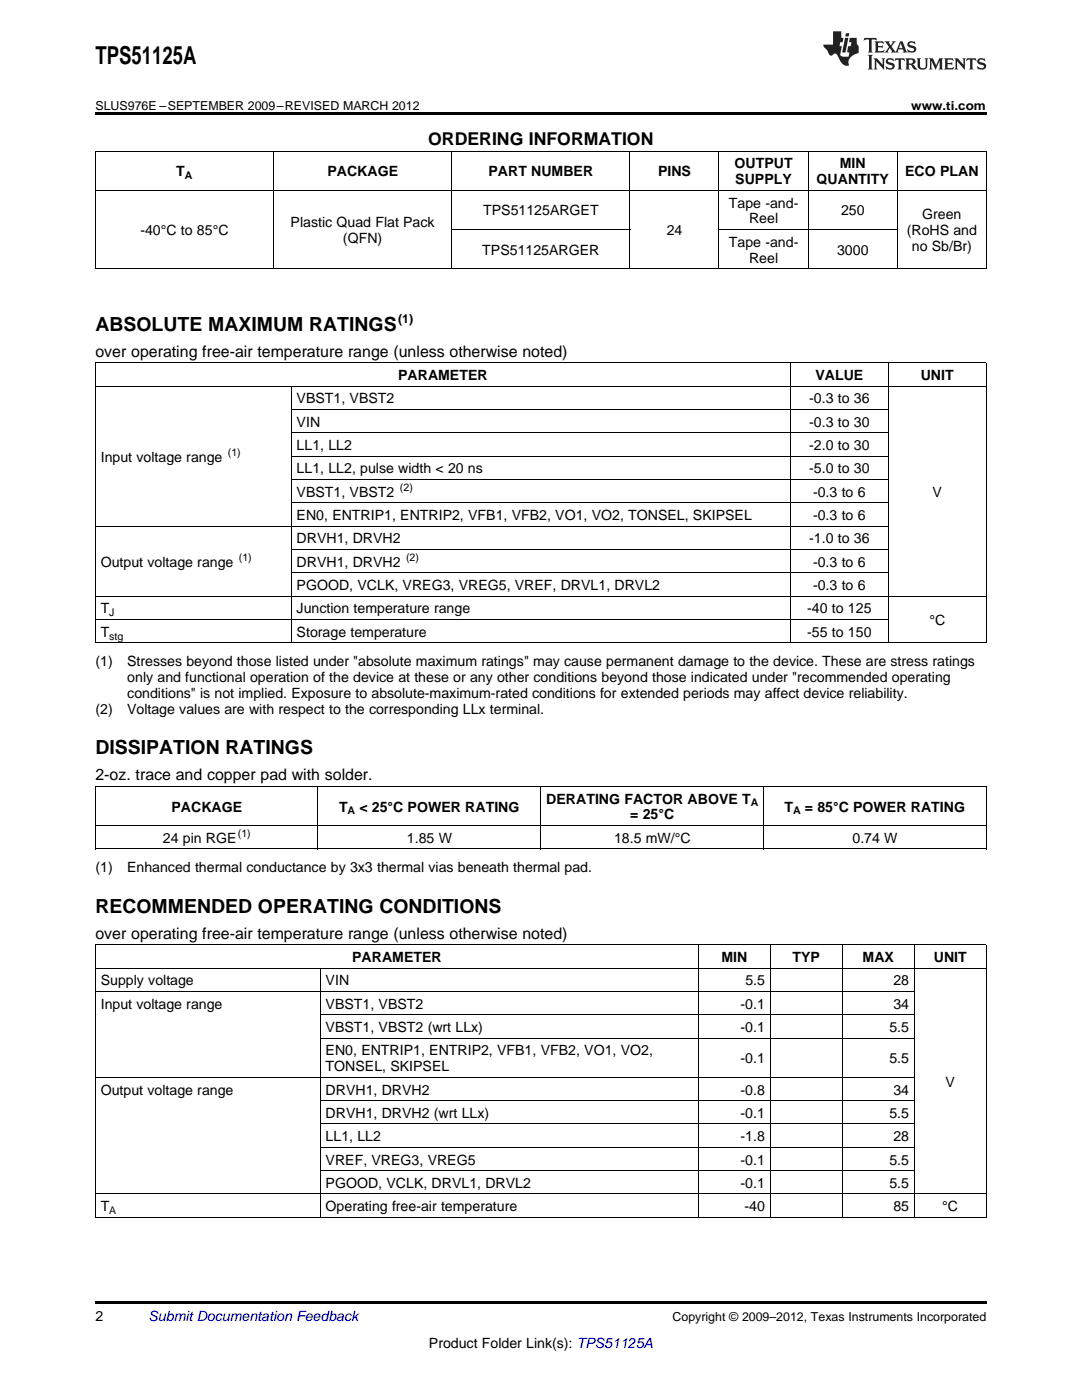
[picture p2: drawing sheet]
<svg xmlns="http://www.w3.org/2000/svg" width="216mm" height="279mm" viewBox="0 0 216 279" stroke-linecap="round" stroke-linejoin="round" font-family="sans-serif">
<defs><g id="words">
<text font-size="4.9" x="19" y="12.8">TPS51125A</text>
<g font-size="3.9">
<text x="19" y="66">ABSOLUTE MAXIMUM RATINGS</text>
<text x="19" y="150.6">DISSIPATION RATINGS</text>
<text x="19" y="182.2">RECOMMENDED OPERATING CONDITIONS</text>
</g>
<text font-size="3.5" x="85.4" y="28.9">ORDERING INFORMATION</text>
<g font-size="3.2">
<text x="19" y="71.2">over operating free-air temperature range (unless otherwise noted)</text>
<text x="19" y="155.7">2-oz. trace and copper pad with solder.</text>
<text x="19" y="187.3">over operating free-air temperature range (unless otherwise noted)</text>
</g>
<g font-size="2.8">
<text x="35.2" y="35.2">T</text>
<text x="65.3" y="35.2">PACKAGE</text>
<text x="97.5" y="35.2">PART NUMBER</text>
<text x="131.3" y="35.2">PINS</text>
<text x="146.6" y="33.6">OUTPUT</text>
<text x="167.6" y="33.6">MIN</text>
<text x="180.6" y="35.2">ECO PLAN</text>
<text x="145.5" y="41.4">Tape -and-</text>
<text x="146.7" y="36.8">SUPPLY</text>
<text x="162.9" y="36.8">QUANTITY</text>
<text x="28" y="46.9">-40°C to 85°C</text>
<text x="58" y="45.3">Plastic Quad Flat Pack</text>
<text x="96.4" y="43">TPS51125ARGET</text>
<text x="133" y="46.9">24</text>
<text x="149.5" y="44.6">Reel</text>
<text x="167.8" y="43">250</text>
<text x="180.9" y="46.9">(RoHS and</text>
<text x="184" y="43.7">Green</text>
<text x="68.4" y="48.5">(QFN)</text>
<text x="96.2" y="50.8">TPS51125ARGER</text>
<text x="145.5" y="49.2">Tape -and-</text>
<text x="149.5" y="52.4">Reel</text>
<text x="167" y="50.8">3000</text>
<text x="182" y="50.1">no Sb/Br)</text>
<text x="79.4" y="75.8">PARAMETER</text>
<text x="162.7" y="75.8">VALUE</text>
<text x="183.7" y="75.8">UNIT</text>
<text x="59.2" y="80.5">VBST1, VBST2</text>
<text x="161.5" y="80.5">-0.3 to 36</text>
<text x="59.2" y="85.2">VIN</text>
<text x="59.2" y="89.8">LL1, LL2</text>
<text x="161.5" y="85.2">-0.3 to 30</text>
<text x="161.5" y="89.8">-2.0 to 30</text>
<text x="20.1" y="92.1">Input voltage range</text>
<text x="59.2" y="94.5">LL1, LL2, pulse width &lt; 20 ns</text>
<text x="161.5" y="94.5">-5.0 to 30</text>
<text x="59.2" y="99.1">VBST1, VBST2</text>
<text x="162.2" y="99.1">-0.3 to 6</text>
<text x="186.1" y="99.1">V</text>
<text x="59.2" y="103.8">EN0, ENTRIP1, ENTRIP2, VFB1, VFB2, VO1, VO2, TONSEL, SKIPSEL</text>
<text x="162.2" y="103.8">-0.3 to 6</text>
<text x="20.1" y="113.1">Output voltage range</text>
<text x="59.2" y="108.4">DRVH1, DRVH2</text>
<text x="59.2" y="113.1">DRVH1, DRVH2</text>
<text x="161.5" y="108.4">-1.0 to 36</text>
<text x="162.2" y="113.1">-0.3 to 6</text>
<text x="59.2" y="117.8">PGOOD, VCLK, VREG3, VREG5, VREF, DRVL1, DRVL2</text>
<text x="162.2" y="117.8">-0.3 to 6</text>
<text x="20.1" y="122.4">T</text>
<text x="59.2" y="122.4">Junction temperature range</text>
<text x="161.1" y="122.4">-40 to 125</text>
<text x="185.5" y="124.7">°C</text>
<text x="20.1" y="127.1">T</text>
<text x="59.2" y="127.1">Storage temperature</text>
<text x="161.1" y="127.1">-55 to 150</text>
<text x="19" y="132.9">(1)</text>
<text x="25.4" y="132.9">Stresses beyond those listed under &quot;absolute maximum ratings&quot; may cause permanent damage to the device. These are stress ratings</text>
<text x="25.4" y="136.1">only and functional operation of the device at these or any other conditions beyond those indicated under &quot;recommended operating</text>
<text x="19" y="142.5">(2)</text>
<text x="25.4" y="142.5">Voltage values are with respect to the corresponding LLx terminal.</text>
<text x="25.4" y="139.3">conditions&quot; is not implied. Exposure to absolute-maximum-rated conditions for extended periods may affect device reliability.</text>
<text x="34.2" y="162">PACKAGE</text>
<text x="67.7" y="162">T</text>
<text x="71.7" y="162">&lt; 25°C POWER RATING</text>
<text x="109" y="160.4">DERATING FACTOR ABOVE T</text>
<text x="156.6" y="162">T</text>
<text x="160.6" y="162">= 85°C POWER RATING</text>
<text x="125.8" y="163.5">= 25°C</text>
<text x="32.5" y="168.2">24 pin RGE</text>
<text x="81.2" y="168.2">1.85 W</text>
<text x="122.5" y="168.2">18.5 mW/°C</text>
<text x="170.1" y="168.2">0.74 W</text>
<text x="19" y="174.1">(1)</text>
<text x="25.4" y="174.1">Enhanced thermal conductance by 3x3 thermal vias beneath thermal pad.</text>
<text x="70.3" y="192">PARAMETER</text>
<text x="143.9" y="192">MIN</text>
<text x="158.2" y="192">TYP</text>
<text x="172.1" y="192">MAX</text>
<text x="186.3" y="192">UNIT</text>
<text x="20.1" y="196.6">Supply voltage</text>
<text x="65" y="196.6">VIN</text>
<text x="148.7" y="196.6">5.5</text>
<text x="178.3" y="196.6">28</text>
<text x="20.1" y="201.3">Input voltage range</text>
<text x="65" y="201.3">VBST1, VBST2</text>
<text x="147.8" y="201.3">-0.1</text>
<text x="178.3" y="201.3">34</text>
<text x="65" y="206">VBST1, VBST2 (wrt LLx)</text>
<text x="147.8" y="206">-0.1</text>
<text x="177.5" y="206">5.5</text>
<text x="65" y="210.6">EN0, ENTRIP1, ENTRIP2, VFB1, VFB2, VO1, VO2,</text>
<text x="65" y="213.8">TONSEL, SKIPSEL</text>
<text x="147.8" y="212.2">-0.1</text>
<text x="177.5" y="212.2">5.5</text>
<text x="20.1" y="218.4">Output voltage range</text>
<text x="65" y="218.4">DRVH1, DRVH2</text>
<text x="147.8" y="218.4">-0.8</text>
<text x="178.3" y="218.4">34</text>
<text x="188.7" y="216.9">V</text>
<text x="65" y="223.1">DRVH1, DRVH2 (wrt LLx)</text>
<text x="65" y="227.8">LL1, LL2</text>
<text x="147.8" y="223.1">-0.1</text>
<text x="147.8" y="227.8">-1.8</text>
<text x="177.5" y="223.1">5.5</text>
<text x="178.3" y="227.8">28</text>
<text x="65" y="232.4">VREF, VREG3, VREG5</text>
<text x="147.8" y="232.4">-0.1</text>
<text x="177.5" y="232.4">5.5</text>
<text x="65" y="237.1">PGOOD, VCLK, DRVL1, DRVL2</text>
<text x="147.8" y="237.1">-0.1</text>
<text x="177.5" y="237.1">5.5</text>
<text x="20.1" y="241.7">T</text>
<text x="65" y="241.7">Operating free-air temperature</text>
<text x="148.6" y="241.7">-40</text>
<text x="178.3" y="241.7">85</text>
<text x="188" y="241.7">°C</text>
<text x="19" y="263.6">2</text>
<text x="85.6" y="269">Product Folder Link(s): TPS51125A</text>
</g>
<text font-size="2.8" fill="#0000c8" x="29.6" y="263.6">Submit Documentation Feedback</text>
<g font-size="2.5">
<text x="19" y="21.9">SLUS976E –SEPTEMBER 2009–REVISED MARCH 2012</text>
<text x="181.8" y="21.9">www.ti.com</text>
<text x="79.4" y="64.5">(1)</text>
<text x="134.2" y="263.6">Copyright © 2009–2012, Texas Instruments Incorporated</text>
</g>
<g font-size="2.1">
<text x="36.9" y="35.7">A</text>
<text x="45.5" y="91">(1)</text>
<text x="79.8" y="98">(2)</text>
<text x="47.7" y="112">(1)</text>
<text x="81" y="112">(2)</text>
<text x="21.8" y="123">J</text>
<text x="21.8" y="127.6">stg</text>
<text x="149.8" y="160.9">A</text>
<text x="47.5" y="167.1">(1)</text>
<text x="69.4" y="162.5">A</text>
<text x="158.3" y="162.5">A</text>
<text x="21.8" y="242.3">A</text>
</g>
</g></defs>
<g fill="#231f20">
<path d="M172.5 7.6l-.1 .5 .4-.2h.6v.1v2.1l-.2 .4h.9l-.2-.4v-2.1l.1-.1h.5l.5 .2-.2-.5zM174.5 8.3l.2 .3v1.5l-.2 .4h1.8l.2-.6a1.04 1.04 0 0 1-1.3 .2v-.7h.6l.3 .2v-.6l-.3 .2h-.6v-.6l.8-.1 .4 .3-.2-.5zM176.5 8.3l.9 1.1-.9 1.1h.8l-.2-.2 .4-.7 .5 .7-.2 .2h1.5l-.2-.2 .2-.4h.9l.1 .4-.2 .2h1l-.3-.3-.7-1.9h-.5l-.9 2-.8-1 .9-1h-.8l.1 .3-.4 .5-.3-.6 .1-.2zM179.7 8.6l.4 1h-.7zM181.3 8.4a.63 .63 0 0 0-.2 .7 .63 .63 0 0 0 .6 .4l.6 .2 .1 .2a.75 .75 0 0 1-.7 .4 .75 .75 0 0 1-.6-.5l.1 .7 .1-.1a1.11 1.11 0 0 0 1.5-.6 1.13 1.13 0 0 0-1.2-.8l-.1-.4a1.04 1.04 0 0 1 1.2 .2l-.2-.5-.2 .1-.4-.2zM173.2 10.9l.2 .4v2.2l-.2 .4h1l-.3-.4v-2.2l.3-.4zM174.3 11.6l.3 .4v1.5l-.3 .4h.8l-.2-.4v-1.3l1.5 1.7v-1.9l.2-.4h-.7l.2 .4v.9l-1.1-1.3zM177 11.8a.62 .62 0 0 0-.2 .7 .62 .62 0 0 0 .6 .4l.6 .1 .1 .3a.76 .76 0 0 1-.7 .3 .76 .76 0 0 1-.7-.4l.2 .7 .1-.1a1.11 1.11 0 0 0 1.5-.6 1.13 1.13 0 0 0-1.2-.8l-.1-.4a1.04 1.04 0 0 1 1.2 .2l-.2-.6-.2 .1-.5-.1zM178.7 11.6l-.2 .6a.61 .61 0 0 1 .8-.3v1.6l-.2 .4h.9l-.2-.4v-1.6a.63 .63 0 0 1 .7 .3l-.1-.6zM180.6 11.6l.3 .4v1.5l-.3 .4h1l-.2-.2-.1-.8 .6 .2a.76 .76 0 0 0 1.2 .7l-1-1a.58 .58 0 0 0 .6-.5 .58 .58 0 0 0-.5-.6zM181.4 11.9h.1a.45 .45 0 0 1 .5 .1 .45 .45 0 0 1 .1 .5l-.8 .2zM182.9 11.6l.2 .2a2.17 2.17 0 0 0 .3 1.9 .99 .99 0 0 0 1.6-.6v-1.1l.2-.4h-.7l.2 .2a1.92 1.92 0 0 1-.2 1.8 .6 .6 0 0 1-.9-.5v-1.1l.2-.4zM185.4 11.6l.2 .4v1.5l-.2 .4h.7l-.2-.4v-1.4l.8 1.8 .8-1.8v1.4l-.2 .4h.9l-.2-.4v-1.5l.2-.4h-.8l-.6 1.5-.6-1.5zM188.4 11.6l.2 .4v1.5l-.2 .4h1.8l.1-.6a1.04 1.04 0 0 1-1.2 .1v-.6h.5l.4 .2v-.6l-.4 .2h-.5v-.7h.8l.3 .3-.1-.6zM190.5 11.6l.2 .4v1.5l-.2 .4h.7l-.2-.4v-1.3l1.5 1.7v-1.9l.2-.4h-.7l.2 .4v.9l-1.1-1.3zM192.9 11.6l-.1 .6a.61 .61 0 0 1 .7-.3l.1 1.6-.3 .4h1l-.3-.4 .1-1.6a.63 .63 0 0 1 .7 .3l-.1-.6zM195.2 11.8a.62 .62 0 0 0-.2 .7 .62 .62 0 0 0 .6 .4l.6 .1 .1 .3a.76 .76 0 0 1-.7 .3 .76 .76 0 0 1-.6-.4l.1 .7 .1-.1a1.11 1.11 0 0 0 1.6-.6 1.13 1.13 0 0 0-1.3-.8l-.1-.4a1.04 1.04 0 0 1 1.2 .2l-.1-.6-.2 .1-.5-.1z"/>
<path d="M166.2 6.3v2.6h-1.9v.4l.8 .9a.91 .91 0 0 0 1 .8 .56 .56 0 0 1 .5-.3 .56 .56 0 0 1 .5 .3l.4 .8a1.53 1.53 0 0 0 1.9 1.2 1.54 1.54 0 0 1 1-2.1l.9-.3v-1.4a1.52 1.52 0 0 1-.4-1.6h-1.3l-.2 .8h.5l-.2 .8h-.5l-.1 1v.2l.4 .1-.2 .8a1.93 1.93 0 0 1-1.6-.3l.3-1.8h-.5l.2-.8h.4l.2-.8h-.4v-1.3zM168.6 7.6l-.6 2.9h.7l.6-2.9zM168.8 6.6l-.1 .7h.6l.2-.7z"/>
</g>
<path d="M19 22.5h177.8v.5h-177.8zM19 259.7h177.8v.5h-177.8z" fill="#000"/>
<g fill="none" stroke="#000" stroke-width=".2">
<path d="M19 38h177.8M19 30.1h177.8M19.1 30.2v23.5M54.6 30.2v23.5M90.1 30.2v23.5M125.7 30.2v23.5M143.5 30.2v23.5M161.2 30.2v23.5M179 30.2v23.5M196.8 30.2v23.5M19 53.6h177.8M90.2 45.8h35.5"/>
<path d="M143.5 45.8h35.6M19 77.1h177.8M19 72.4h177.8M19.1 72.5v55.8M58.1 77.1v51.2M157.7 72.5v55.8M177.2 72.5v55.8M196.8 72.5v55.8M58.1 95.7h119.2M58.1 91h119.2M58.1 86.4h119.2M58.1 81.7h119.2"/>
<path d="M19 119h177.8M19 105h158.3M58.1 114.3h119.2M58.1 109.7h119.2M58.1 100.3h119.2M19 128.3h177.8M19 123.6h158.3M19 156.9h177.8M19.1 157v12.5M63.4 157v12.5M107.9 157v12.5M152.3 157v12.5"/>
<path d="M196.8 157v12.5M19 169.4h177.8M19 164.8h177.8M19 197.9h163.5M19 193.2h177.8M19 188.5h177.8M19.1 188.6v54.4M63.9 193.3v49.7M139.3 188.6v54.4M153.7 188.6v54.4M168 188.6v54.4M182.4 188.6v54.4"/>
<path d="M196.8 188.6v54.4M19 215h163.5M63.9 219.7h118.6M63.9 207.2h118.6M63.9 202.5h118.6M19 238.3h177.8M63.9 233.6h118.6M63.9 229h118.6M63.9 224.3h118.6M19 242.9h177.8"/>
</g>
<use href="#words"/>
</svg>
